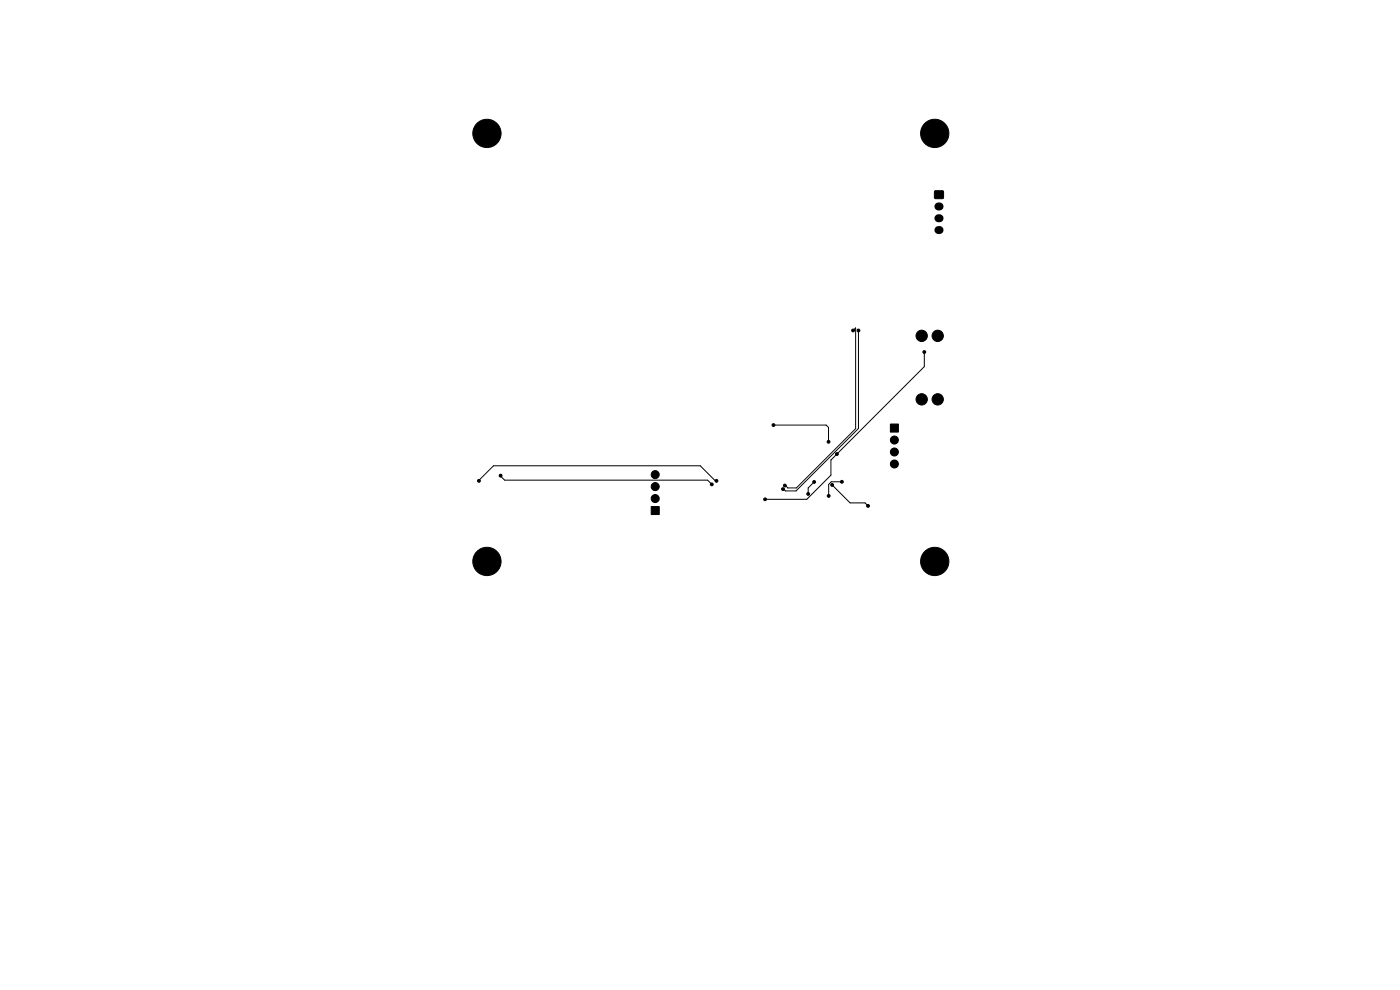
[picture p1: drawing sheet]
<svg xmlns="http://www.w3.org/2000/svg" width="297mm" height="210mm" viewBox="0 0 297 210" stroke-linecap="round" stroke-linejoin="round" font-family="sans-serif">
<g fill="#000" stroke="#000" stroke-width=".21">
<path d="M198.3 40.5h1.8v1.6h-1.8zM188.9 90h1.7v1.7h-1.7zM138.2 107.4h1.7v1.7h-1.7z"/>
<circle cx="101" cy="28.3" r=".4"/>
<circle cx="101.7" cy="26.7" r=".4"/>
<circle cx="101.7" cy="29.9" r=".4"/>
<circle cx="103.3" cy="28.3" r="3"/>
<circle cx="103.3" cy="30.6" r=".4"/>
<circle cx="103.3" cy="26" r=".4"/>
<circle cx="104.9" cy="26.7" r=".4"/>
<circle cx="104.9" cy="29.9" r=".4"/>
<circle cx="105.5" cy="28.3" r=".4"/>
<circle cx="196.1" cy="28.3" r=".4"/>
<circle cx="196.7" cy="26.7" r=".4"/>
<circle cx="196.7" cy="29.9" r=".4"/>
<circle cx="198.3" cy="28.3" r="3"/>
<circle cx="198.3" cy="30.6" r=".4"/>
<circle cx="198.3" cy="26" r=".4"/>
<circle cx="199.9" cy="26.7" r=".4"/>
<circle cx="199.9" cy="29.9" r=".4"/>
<circle cx="200.5" cy="28.3" r=".4"/>
<circle cx="181" cy="70.1" r=".3"/>
<circle cx="182.1" cy="70.1" r=".3"/>
<circle cx="195.5" cy="71.2" r="1.2"/>
<circle cx="196.1" cy="74.7" r=".3"/>
<circle cx="198.9" cy="71.2" r="1.2"/>
<circle cx="164.1" cy="90.2" r=".3"/>
<circle cx="175.8" cy="93.7" r=".3"/>
<circle cx="177.5" cy="96.3" r=".3"/>
<circle cx="189.7" cy="98.4" r=".85"/>
<circle cx="189.7" cy="93.3" r=".85"/>
<circle cx="189.7" cy="95.9" r=".85"/>
<circle cx="195.5" cy="84.7" r="1.2"/>
<circle cx="198.9" cy="84.7" r="1.2"/>
<circle cx="101" cy="119.1" r=".4"/>
<circle cx="101.6" cy="102" r=".3"/>
<circle cx="101.7" cy="117.5" r=".4"/>
<circle cx="103.3" cy="119.1" r="3"/>
<circle cx="103.3" cy="116.9" r=".4"/>
<circle cx="104.9" cy="117.5" r=".4"/>
<circle cx="105.5" cy="119.1" r=".4"/>
<circle cx="106.2" cy="100.9" r=".3"/>
<circle cx="106.2" cy="100.8" r=".1"/>
<circle cx="139" cy="103.2" r=".85"/>
<circle cx="139" cy="100.7" r=".85"/>
<circle cx="139" cy="105.8" r=".85"/>
<circle cx="151" cy="102.7" r=".3"/>
<circle cx="152" cy="102" r=".3"/>
<circle cx="162.3" cy="105.9" r=".3"/>
<circle cx="166.1" cy="103.8" r=".3"/>
<circle cx="166.5" cy="103" r=".3"/>
<circle cx="171.5" cy="104.8" r=".3"/>
<circle cx="172.7" cy="102.2" r=".3"/>
<circle cx="175.8" cy="105.2" r=".3"/>
<circle cx="176.5" cy="102.9" r=".3"/>
<circle cx="178.6" cy="102.2" r=".3"/>
<circle cx="184.2" cy="107.3" r=".3"/>
<circle cx="196" cy="119.1" r=".4"/>
<circle cx="196.7" cy="117.5" r=".4"/>
<circle cx="198.3" cy="119.1" r="3"/>
<circle cx="198.3" cy="116.9" r=".4"/>
<circle cx="199.9" cy="117.5" r=".4"/>
<circle cx="200.5" cy="119.1" r=".4"/>
<circle cx="101.7" cy="120.7" r=".4"/>
<circle cx="103.3" cy="121.4" r=".4"/>
<circle cx="104.9" cy="120.7" r=".4"/>
<circle cx="196.7" cy="120.7" r=".4"/>
<circle cx="198.3" cy="121.4" r=".4"/>
<circle cx="199.9" cy="120.7" r=".4"/>
</g>
<path d="M199.1 43.8h.2M199.1 46.3h.2M199.1 48.8h.2" fill="none" stroke="#000" stroke-width="1.7"/>
<path d="M181 70.1l.5-.5v21.3l-12.6 12.6h-1.8l-.6-.5M182.1 70.1v20.8l-13.2 13.2h-2.3l-.7-.6M196.1 74.7v3.1l-19.8 19.8v3.2l-5.1 5.1h-8.9M164.1 90.2h11.2l.5 .5v3M101.6 101.9l3.1-3.1h43.9l3.2 3.2h.2M106.2 100.8l-.1 .1 1 1h43l.9 .9M151 102.8h.1M172.7 102.2l-1.3 1.3v1.3M176.5 102.9l3.8 3.8h3.2l.6 .6M178.6 102.2h-2.2l-.6 .6v2.4" fill="none" stroke="#000" stroke-width=".21"/>
</svg>
